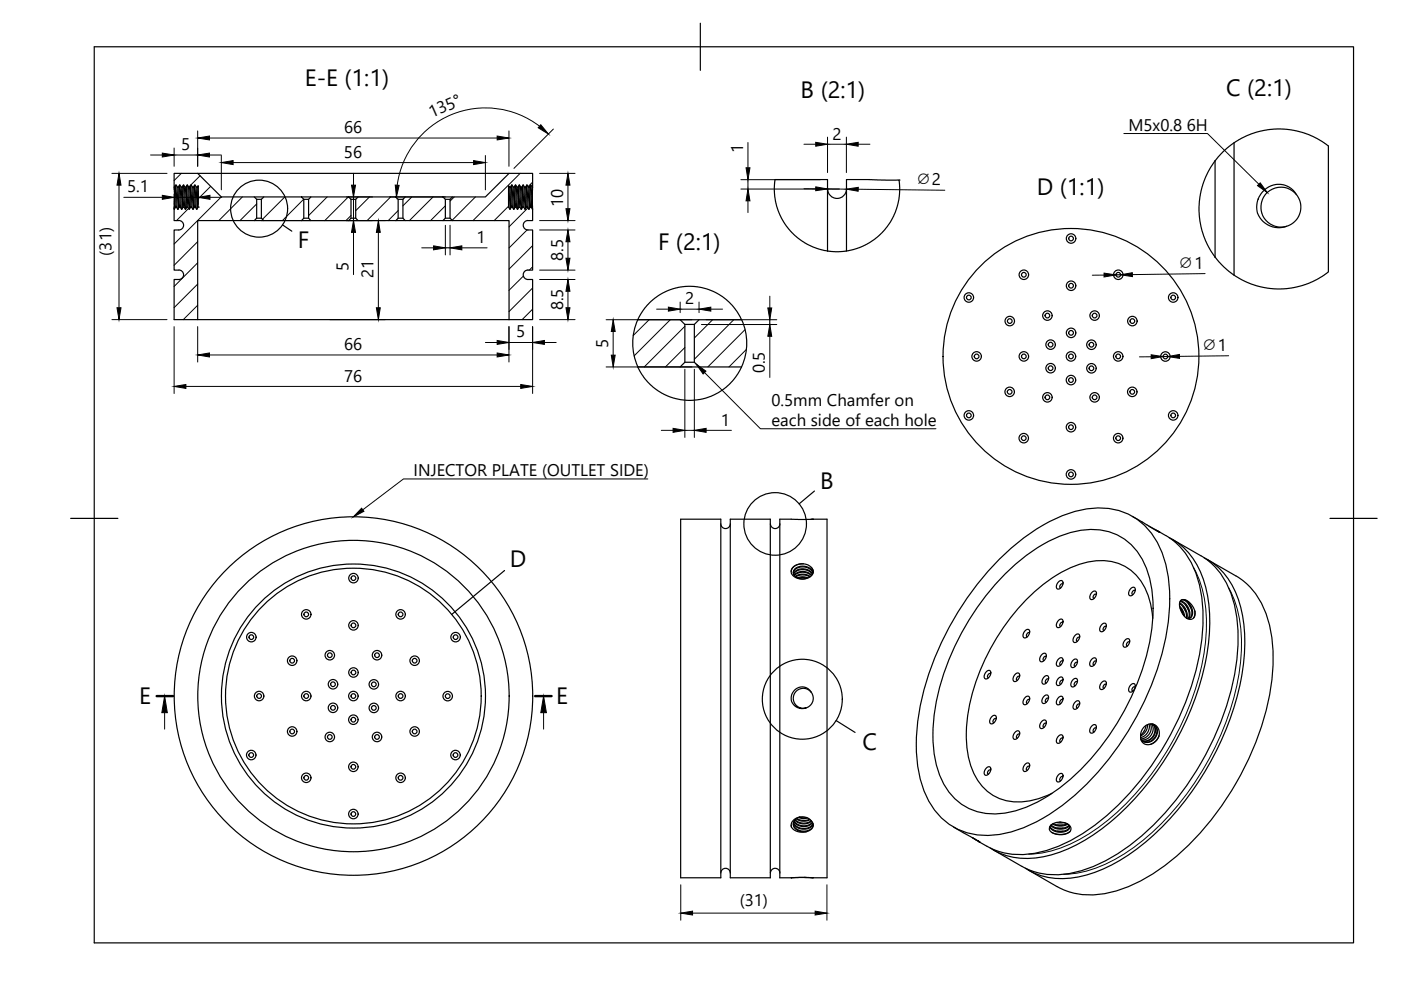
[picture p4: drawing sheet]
<svg xmlns="http://www.w3.org/2000/svg" width="297mm" height="210mm" viewBox="0 0 297 210" stroke-linecap="round" stroke-linejoin="round" font-family="sans-serif">
<defs><g id="words">
<g font-size="5">
<text x="64.6" y="18.2">E-E (1:1)</text>
<text x="169.8" y="20.7">B (2:1)</text>
<text x="260" y="20.3">C (2:1)</text>
<text x="219.8" y="41.4">D (1:1)</text>
<text x="63.1" y="52.6">F</text>
<text x="139.5" y="53">F (2:1)</text>
<text x="173.9" y="103.6">B</text>
<text x="108.1" y="120.2">D</text>
<text x="29.5" y="149.3">E</text>
<text x="117.9" y="149.3">E</text>
<text x="182.9" y="159">C</text>
</g>
<g font-size="3.6">
<text x="73" y="28.2">66</text>
<text x="91.5" y="25" transform="rotate(-24 91.5 25)">135°</text>
<text x="176.5" y="29.6">2</text>
<text x="239.2" y="27.8">M5x0.8</text>
<text x="251.6" y="27.8">6H</text>
<text x="38.4" y="31.8">5</text>
<text x="72.9" y="33.4">56</text>
<text x="157.6" y="32.5" transform="rotate(-90 157.6 32.5)">1</text>
<text x="27" y="40.8">5.1</text>
<text x="194" y="39.3">∅2</text>
<text x="119.4" y="43.8" transform="rotate(-90 119.4 43.8)">10</text>
<text x="101" y="51.6">1</text>
<text x="23.7" y="54.2" transform="rotate(-90 23.7 54.2)">(31)</text>
<text x="73.9" y="57.5" transform="rotate(-90 73.9 57.5)">5</text>
<text x="79.2" y="58.9" transform="rotate(-90 79.2 58.9)">21</text>
<text x="119.4" y="55.3" transform="rotate(-90 119.4 55.3)">8.5</text>
<text x="249.7" y="57.1" transform="rotate(-1 249.7 57.1)">∅1</text>
<text x="119.4" y="65.8" transform="rotate(-90 119.4 65.8)">8.5</text>
<text x="145.2" y="64.6">2</text>
<text x="109.4" y="71.6">5</text>
<text x="73" y="74.2">66</text>
<text x="129" y="73.8" transform="rotate(-90 129 73.8)">5</text>
<text x="254.7" y="74.5" transform="rotate(-1 254.7 74.5)">∅1</text>
<text x="73" y="80.9">76</text>
<text x="162.2" y="79.2" transform="rotate(-90 162.2 79.2)">0.5</text>
<text x="163.6" y="86.1">0.5mm Chamfer on</text>
<text x="152.8" y="90.2">1</text>
<text x="163.6" y="90.4">each side of each hole</text>
<text x="87.7" y="101">INJECTOR PLATE (OUTLET SIDE)</text>
<text x="156.8" y="192">(31)</text>
</g>
</g></defs>
<!-- layer: Visible -->
<g fill="none" stroke="#000" stroke-width=".25">
<path d="M36.9 36.8h5l5 5h7l.5 .5v4l-.5 .5h-12v21h-5v-8.5h1a.99 .99 0 0 0 1-1 .99 .99 0 0 0-1-1h-1v-8.5h1a.99 .99 0 0 0 1-1 .99 .99 0 0 0-1-1h-1v-2.4l.3-.5h.2l.3 .5 .3-.5h.2l.3 .5 .3-.5h.2l.3 .5 .3-.5h.2l.3 .5 .3-.5h.2l.3 .5 .3-.5h.2l.3 .5 .3-.5v-4.5l-.2 .3h-.2l-.3-.5-.3 .5h-.2l-.3-.5-.3 .5h-.2l-.3-.5-.3 .5h-.2l-.3-.5-.3 .5h-.2l-.3-.5-.3 .5h-.2l-.3-.5-.4 .5zM36.9 39.7v.4M37.3 39.3l-.4 4.9 .1-4.5M37.3 39.2l-.3 5.1M37.6 39.7l-.4 4.2M37.8 39.7l-.4 4.2M38.1 39.3l-.4 5.1M38.1 39.2l-.3 5.1M38.4 39.7l-.4 4.2M38.6 39.7l-.4 4.2M38.9 39.3l-.4 5.1M38.9 39.2l-.3 5.1"/>
<path d="M39.2 39.7l-.4 4.2M39.4 39.7l-.4 4.2M39.7 39.3l-.4 5.1M39.8 39.2l-.4 5.1M40 39.7l-.4 4.2M40.2 39.7l-.4 4.2M40.4 39.3l-.3 5.1M40.6 39.2l-.4 5.1M40.8 39.7l-.4 4.2M41 39.7l-.4 4.2M41.3 39.3l-.4 5.1M41.3 39.2l-.3 5.1"/>
<path d="M41.6 39.7l-.4 4.2M41.8 39.7l-.4 4.2M41.9 36.8h66M42 39.6l-.3 4.8M108 39.7l-.2 1.9M108.2 39.7l-.4 4.2M108.5 39.3l-.4 5.1M108.6 39.2l-.4 5.1M108.8 39.7l-.4 4.2M109 39.7l-.4 4.2M109.3 39.3l-.4 5.1M109.3 39.2l-.3 5.1"/>
<path d="M109.6 39.7l-.4 4.2M109.8 39.7l-.4 4.2M110.1 39.3l-.4 5.1M110.2 39.2l-.4 5.1M110.4 39.7l-.4 4.2M110.6 39.7l-.4 4.2M110.9 39.3l-.4 5.1M111 39.2l-.4 5.1M111.2 39.7l-.4 4.2M111.4 39.7l-.4 4.2M111.7 39.3l-.4 5.1M111.8 39.2l-.4 5.1"/>
<path d="M112 39.7l-.4 4.2M112.2 39.7l-.4 4.2M112.5 39.3l-.4 5.1M112.6 39.2l-.4 5.1M112.8 39.7l-.4 4.2M112.9 39.7v1.5M164.3 38.1h11.2v15.1l-2.4-.6-2.5-1.2-2-1.4-1.9-2.1-1.4-2.4-.7-2.1-.4-2.5zM190.6 38.2h.1M257.6 34.1v20.4M259.2 32.3l2.4-2 2.7-1.5 3-1 3-.4 3.6 .2 2.6 .6 2.6 1.1 2.5 1.7v26.7l-2.5 1.6-3 1.2-3.4 .7h-3.2l-3.2-.6-2.9-1.2-2.8-1.8-2.1-2-1.7-2.4-1.6-3.2-.8-3-.2-3.2 .4-3.2 1-3.1 1.5-2.7zM261.6 30.3v28M36.9 44.2v.2"/>
<path d="M42 43.9h.1M42 40.5l-.2 3.8M53.9 41.8h2M53.9 46.8h2M54.4 42.3h1M54.4 46.3h1M55.4 42.3l.5-.5h8l.5 .5v4l-.5 .5h-8l-.5-.5zM63.9 46.8h2M63.9 41.8h2M64.4 46.3h1M64.4 42.3h1M65.9 41.8h8l.5 .5v4l-.5 .5h-8l-.5-.5v-4z"/>
<path d="M73.9 46.8h2M73.9 41.8h2M74.4 46.3h1M74.4 42.3h1M75.4 42.3l.5-.5h8l.5 .5v4l-.5 .5h-8l-.5-.5zM83.9 46.8h2M83.9 41.8h2M84.4 46.3h1M84.4 42.3h1M85.9 41.8h8l.5 .5v4l-.5 .5h-8l-.5-.5v-4zM93.9 41.8h2M93.9 46.8h2"/>
<path d="M94.4 46.3h1M94.4 42.3h1M95.5 42.1l.4-.3h7l5-5h5v2.9l-.3-.5-.4 .5h-.2l-.2-.5-.4 .5h-.2l-.2-.5-.4 .5h-.2l-.2-.5-.4 .5h-.2l-.3-.5-.3 .5h-.2l-.2-.5-.4 .5h-.2l-.2-.3v4.5l.3 .5 .3-.5h.2l.3 .5 .3-.5h.2l.3 .5 .3-.5h.2l.3 .5 .3-.5h.2l.3 .5 .3-.5h.2l.3 .5 .3-.5h.2l.3 .5v2.4h-1a1.01 1.01 0 0 0-1 1 1.01 1.01 0 0 0 1 1h1v8.5l-1-.1a1.01 1.01 0 0 0-1 1 1.01 1.01 0 0 0 1 1.1h1v8.5h-5v-21h-12l-.5-.5v-4zM112.6 43.9l.3-2.7v3.1M175.5 53.2l3.1 .1 3.1-.6 2.6-1.2 2.3-1.8 1.9-2.3 1.4-2.5 .8-3.3 .1-1.9-.2-1.5-11.1-.1v15.1M175.5 40.1a2 2 0 0 0 2 2 2 2 0 0 0 2-2M267.8 40.6l1.2-1 1.4-.5h1.1l1.5 .4 1.1 .8 1 1.3 .6 1.4 .1 1.4-.3 1.1-.8 1.3-1 .8-1.5 .5-1.4 .2-1.7-.5-1.3-.8-.7-.9a4.6 4.6 0 0 1 .7-5.5zM274.8 41.3l-.8-.8a4.2 4.2 0 0 0-6.6 2.7 4.2 4.2 0 0 0 5.4 4.8M41.9 67.8h66M135.2 67.8a12.1 12.1 0 0 0 0 10M137.7 64.2l2.2-1.7 2.8-1.3 2.7-.5 3.1 .2 2.8 .9 2.5 1.6 2.1 2.1 1.3 2.3h-22l1.2-2.1zM144.2 67.8l1 1v8l-1 1h-9l1.5 2.5 2.1 2.1 1.5 1 1.3 .6 2.1 .6 2.8 .3 2.5-.3 2.5-.9 2.5-1.7 2-2 1.2-2.2h-13"/>
<path d="M145.2 68.8h2M145.2 76.8h2M148.2 67.8l-1 1v8l1 1M157.2 67.8a12.1 12.1 0 0 1 0 10M144.3 110.1h8.5v76h-8.5zM152.8 111.1a1.01 1.01 0 0 0 1 1 1.01 1.01 0 0 0 1-1M154.8 110.1h8.5v76h-8.5zM163.3 111.1a1.01 1.01 0 0 0 1 1 1.01 1.01 0 0 0 1.1-1M170.3 119.5l-.8 .1-1 .4-.5 .5-.3 .7M172 110.1h.4h-7.1v76h2.4M172.4 110.1h2.9v76h-2.9M212 118.5a38.9 38.9 0 0 1 15.3-9.9 15.3 15.3 0 0 1 14.8 2.3 19.2 19.2 0 0 1 5.8 13.7 52.5 52.5 0 0 1-7.1 27.7 55.4 55.4 0 0 1-19.7 21.2 21.6 21.6 0 0 1-15.2 3.3 14.1 14.1 0 0 1-10.4-10.2 36.4 36.4 0 0 1 .4-20.3 63.9 63.9 0 0 1 16.1-27.8z"/>
<path d="M240.1 109.5l5.8 3.3M243.6 111.6l2.1 1.2M245.2 112.4l.7 .5M245.5 112.6a15.5 15.5 0 0 1 8.5 10.4 39.1 39.1 0 0 1-1.2 22 61.8 61.8 0 0 1-20.8 30.1 28.6 28.6 0 0 1-14.7 6.1 14.3 14.3 0 0 1-8.1-1.8M247.9 114a15.2 15.2 0 0 1 7.7 10.4 39.1 39.1 0 0 1-1.3 21.1 61.8 61.8 0 0 1-21.4 30.7 26.1 26.1 0 0 1-16.2 5.8 13.5 13.5 0 0 1-6.7-2.2M248.6 114.4l6 3.4a16.2 16.2 0 0 1 7.3 11.3 42.8 42.8 0 0 1-2.6 22.6 60.2 60.2 0 0 1-21.7 28.9 25.4 25.4 0 0 1-14.6 4.9 13.6 13.6 0 0 1-6.3-1.8M255.3 118.3a15.2 15.2 0 0 1 7.7 10.4 39.1 39.1 0 0 1-1.3 21.1 61.8 61.8 0 0 1-21.3 30.7 26.1 26.1 0 0 1-16.3 5.8 13.5 13.5 0 0 1-6.7-2.2M256 118.7l6 3.4M168.2 121.5l.2-.6 .7-.5 1.3-.2 1.3 .4 .7 .9M168.2 121.7l.4-.6 .4-.3 1.3-.2 1.1 .3 .5 .3 .4 .5M168.3 121.8l.7-.8 1.5-.2 1.2 .4 .6 .6M168.4 122l.7-.6 1.4-.2 .8 .2 .8 .6"/>
<path d="M168.4 122l.7-.5 1.3-.2 .8 .2 .8 .6M168.6 122.3l.6-.4 .7-.2 1.1 .1 .8 .5M168.7 122.3l.7-.3 .9-.1 .9 .2 .5 .2M169.1 122.5l.9-.2 1.3 .2M169.3 122.6l.6-.1 1.2 .1M172 120.3l.4 .6-.1 .7-.6 .7-.8 .4M172.4 121.4l-.5-.7-1.1-.6h-1.1l-.6 .2-.6 .4-.3 .8 .4 .7 .9 .5h1.4M172.4 121.2l-.2-.6-.4-.5-1.1-.5-.9-.1-.8 .2-1 .8-.2 .4v.7l.6 .7 1.2 .4h1.3M212.8 122a33.8 33.8 0 0 1 13.9-9 13 13 0 0 1 13.3 2.6 18.4 18.4 0 0 1 4.5 13.4 49.3 49.3 0 0 1-9.3 26.9 43.4 43.4 0 0 1-16 14.5 16.2 16.2 0 0 1-13.3 1.3 13.2 13.2 0 0 1-7.4-9.8 37 37 0 0 1 2.2-20.8 55.9 55.9 0 0 1 12.1-19.1zM217.3 133.7l.3-.2h.5a1.16 1.16 0 0 1-1 1.7 1.01 1.01 0 0 1 .2-1.5zM218.3 134.2a.47 .47 0 0 0-.6 .2 .47 .47 0 0 0 .1 .6M220.9 138.8l.2-.2 .5-.1a1.16 1.16 0 0 1-1 1.8 1.01 1.01 0 0 1 .3-1.5z"/>
<path d="M221.8 139.2a.47 .47 0 0 0-.6 .3 .47 .47 0 0 0 .2 .6M224.4 131.6l.3-.3h.5a1.16 1.16 0 0 1-1 1.7 1.01 1.01 0 0 1 .2-1.4zM224.4 123.4l.3-.2 .5-.1a1.16 1.16 0 0 1-1 1.8 1.01 1.01 0 0 1 .2-1.5zM224.4 139.8l.3-.3h.5a1.16 1.16 0 0 1-1 1.7 1.01 1.01 0 0 1 .2-1.4zM225.4 123.9a.47 .47 0 0 0-.6 .2 .47 .47 0 0 0 .1 .6M225.4 132a.47 .47 0 0 0-.6 .2 .47 .47 0 0 0 .1 .6M227.9 134.7l.3-.2h.5a1.16 1.16 0 0 1-1 1.7 1.01 1.01 0 0 1 .2-1.5zM228.9 135.2a.47 .47 0 0 0-.6 .2 .47 .47 0 0 0 .1 .6M231.5 139.8l.2-.2 .5-.1a1.16 1.16 0 0 1-1 1.8 1.01 1.01 0 0 1 .3-1.5zM231.5 125.6l.3-.2 .5-.1a1.16 1.16 0 0 1-1 1.8 1.01 1.01 0 0 1 .2-1.5zM232.4 126.1a.47 .47 0 0 0-.5 .2 .47 .47 0 0 0 .1 .6M233.6 132.4l.3-.2h.5a1.16 1.16 0 0 1-1 1.7 1.01 1.01 0 0 1 .2-1.5z"/>
<path d="M234.5 132.9a.47 .47 0 0 0-.5 .2 .47 .47 0 0 0 .1 .6M238.5 135.7l.3-.2 .5-.1a1.16 1.16 0 0 1-1 1.8 1.01 1.01 0 0 1 .2-1.5zM239.5 136.2a.47 .47 0 0 0-.6 .2 .47 .47 0 0 0 .1 .6M239.7 124.8l.3-.2 .5-.1a1.16 1.16 0 0 1-1 1.8 1.01 1.01 0 0 1 .2-1.5zM240.7 125.3a.47 .47 0 0 0-.6 .2 .47 .47 0 0 0 .1 .6M244.4 131.1a13.3 13.3 0 0 0-5.4-10.7 12.3 12.3 0 0 0-11.5-.3 36.3 36.3 0 0 0-15.8 14.5 40.5 40.5 0 0 0-6.8 22.6 13.8 13.8 0 0 0 5 11 11.8 11.8 0 0 0 11.4 .7l1.8-.7M250.1 128l.6 .5 .5 .8 .3 1v.7M250.1 128.5l.8 1.2 .3 1M250.1 127.8l.7 .5 .6 .9 .3 1v.9M250.2 128.9l.5 .8 .3 .8M250.2 127.5l.9 .4 .8 1.2 .2 1-.2 1M250.3 127.4l.9 .5 .7 .9 .4 1.4-.3 .9"/>
<path d="M250.3 129l.5 .9M250.4 127.2h.5l.6 .3 .9 1.2 .3 1.3-.1 .7-.3 .4M250.8 128.6l.6 1M251.1 127.1l.7 .3 .7 .7 .6 .8 .2 .7M251.1 127.1l.6 .4 .5 .6 .6 1.4v.7l-.2 .6-.5 .3h-.5M251.1 127.1h-.5l-.3 .3-.2 .9 .4 1.4 .6 1 .9 .6 .9-.1 .4-.5v-1.1M251.4 128.3l.5 1M251.9 128l.6 .9M253.3 129.6v.8l-.3 .6M262 122.1a16.2 16.2 0 0 1 7.3 11.3 42.8 42.8 0 0 1-2.5 22.6 60.2 60.2 0 0 1-21.8 28.9 25.4 25.4 0 0 1-14.6 4.8 13.6 13.6 0 0 1-6.3-1.7l-6-3.5M168.5 146.3l.8-.5 1-.2 1 .4 .6 .7-.9-.6-1.1-.1-1.1 .6-.6 1 .1 1.2 .5 .8 1 .5h1.1l-1 .1-.7-.1-.6-.4-.6-.7-.3-.7 .1-.6 .2-.7zM172 146.7l.4 .9-.1 1.1-.6 1-.8 .4"/>
<path d="M209.1 142.4l.3-.2h.5a1.16 1.16 0 0 1-1 1.7 1.01 1.01 0 0 1 .2-1.5zM210 142.9a.47 .47 0 0 0-.5 .2 .47 .47 0 0 0 .1 .6M210.3 152l.2-.2 .5-.1a1.16 1.16 0 0 1-1 1.7 1.01 1.01 0 0 1 .3-1.4zM211.2 152.4a.47 .47 0 0 0-.6 .2 .47 .47 0 0 0 .1 .6M215.2 143l.3-.2 .5-.1a1.16 1.16 0 0 1-1 1.8 1.01 1.01 0 0 1 .2-1.5zM215.2 155.3l.3-.3h.5a1.16 1.16 0 0 1-1 1.7 1.01 1.01 0 0 1 .2-1.4zM216.2 155.7a.47 .47 0 0 0-.6 .2 .47 .47 0 0 0 .1 .6M216.2 143.5a.47 .47 0 0 0-.6 .2 .47 .47 0 0 0 .1 .6M217.3 147.9l.3-.2 .5-.1a1.16 1.16 0 0 1-1 1.8 1.01 1.01 0 0 1 .2-1.5zM218.3 148.4a.47 .47 0 0 0-.6 .2 .47 .47 0 0 0 .1 .6M220.9 153l.2-.3h.5a1.16 1.16 0 0 1-1 1.7 1.01 1.01 0 0 1 .3-1.4zM221.3 147.7l.3-.3h.5a1.16 1.16 0 0 1-1 1.7 1.01 1.01 0 0 1 .2-1.4z"/>
<path d="M221.3 143.6l.3-.3h.5a1.16 1.16 0 0 1-1 1.7 1.01 1.01 0 0 1 .2-1.4zM221.8 153.4a.47 .47 0 0 0-.6 .2 .47 .47 0 0 0 .2 .6M222.3 148.1a.47 .47 0 0 0-.6 .2 .47 .47 0 0 0 .1 .6M222.3 144a.47 .47 0 0 0-.6 .2 .47 .47 0 0 0 .1 .6M224.4 147.9l.3-.2h.5a1.16 1.16 0 0 1-1 1.7 1.01 1.01 0 0 1 .2-1.5zM224.4 143.8l.3-.2h.5a1.16 1.16 0 0 1-1 1.7 1.01 1.01 0 0 1 .2-1.5zM224.4 156.1l.3-.2 .5-.1a1.16 1.16 0 0 1-1 1.8 1.01 1.01 0 0 1 .2-1.5zM225.4 156.6a.47 .47 0 0 0-.6 .2 .47 .47 0 0 0 .1 .6M225.4 144.3a.47 .47 0 0 0-.6 .2 .47 .47 0 0 0 .1 .6M225.4 148.4a.47 .47 0 0 0-.6 .2 .47 .47 0 0 0 .1 .6M225.4 140.2a.47 .47 0 0 0-.6 .2 .47 .47 0 0 0 .1 .6M227.5 144.1l.2-.2h.5a1.16 1.16 0 0 1-1 1.7 1.01 1.01 0 0 1 .3-1.5z"/>
<path d="M227.5 140l.2-.2h.5a1.16 1.16 0 0 1-1 1.7 1.01 1.01 0 0 1 .3-1.5zM227.9 148.9l.3-.2 .5-.1a1.16 1.16 0 0 1-1 1.8 1.01 1.01 0 0 1 .2-1.5zM228.4 144.6a.47 .47 0 0 0-.6 .2 .47 .47 0 0 0 .1 .6M228.4 140.5a.47 .47 0 0 0-.5 .2 .47 .47 0 0 0 .1 .6M228.9 149.3a.47 .47 0 0 0-.6 .2 .47 .47 0 0 0 .1 .6M231.5 153.9l.2-.2h.5a1.16 1.16 0 0 1-1 1.7 1.01 1.01 0 0 1 .3-1.5zM232.4 154.4a.47 .47 0 0 0-.5 .2 .47 .47 0 0 0 .1 .6M232.4 140.2a.47 .47 0 0 0-.5 .2 .47 .47 0 0 0 .1 .6M233.6 144.7l.3-.2 .5-.1a1.16 1.16 0 0 1-1 1.8 1.01 1.01 0 0 1 .2-1.5zM234.5 145.2a.47 .47 0 0 0-.5 .2 .47 .47 0 0 0 .1 .6M239.7 145.2l.3-.2h.5a1.16 1.16 0 0 1-1 1.7 1.01 1.01 0 0 1 .2-1.5zM240.7 145.7a.47 .47 0 0 0-.6 .2 .47 .47 0 0 0 .1 .6"/>
<path d="M243 153.8l-.3 1-.9 1.1M243.3 153.6l-.1 .9-.3 .6-1.1 .9M243.6 153.5v1.1l-.4 .9-.7 .6-.7 .3M243.9 153.5l.2 .9-.3 1.1-.9 .9-1 .3M244.2 153.5l.3 1.2-.4 1-1 1-1.1 .2M244.2 153.5l.7 .2 .6 .6 .3 .8-.1 .9M244.2 153.5l.7 .3 .4 .8 .1 .9-.4 .9-.8 .7-.9 .3-.8-.1-.6-.5M244.2 153.5l-1.1 .2-.9 .9-.4 1.2v.7l.2 .6 .7 .6 .5 .2 .7-.1 1-.5 .8-1.3M244.4 153.6l.5 .9v.5l-.3 .9-.6 .7-.7 .4-.5 .1-.7-.1M244.5 153.6l.4 .5 .1 .6-.1 .8-.3 .6-.4 .5-.7 .4-.6 .2-.7-.1M244.6 153.6l.6 .7 .1 .7-.1 .7-.3 .6-1.1 .9-.7 .2-.8-.2M245.7 156l-.8 1.2-1 .6"/>
<path d="M167.7 174.9l.1 .5M167.8 175.4l.5 .6 .9 .3 1.7 .1M167.8 175.4l.1-1 .8-.9 1.2-.3 1.1 .1 1.1 .9 .3 .9-.3 .7-1.2 .6M168.2 174.7l.1 .5 .5 .5 .6 .4 .8 .1 1-.1 .6-.2 .5-.5 .1-.5M168.2 174.5l.6 .8 1.3 .5 1.5-.2 .6-.5 .2-.4M168.3 174.4l.3 .5 .5 .4 1.1 .4 1.3-.2 .5-.4 .4-.5M168.3 174.2l.8 .7 1.1 .4 1.1-.2 .6-.3 .4-.4M168.4 174.1l.7 .7 1.3 .3 1-.2 .8-.6M168.5 173.9l.7 .5 .9 .3 1.1-.1 .9-.5M168.6 173.8l.8 .5 .9 .2 1-.1 .7-.4M168.8 173.6l.5 .3 .9 .2h.8l.7-.3M168.9 173.5l1.4 .5 1.3-.3"/>
<path d="M169.3 173.3l1 .3 .9-.2M169.5 173.2l.7 .2 .8-.1M169.6 173.2l-1 .7a1.5 1.5 0 0 0-.2 1.5 1.5 1.5 0 0 0 1.3 .9l1.2 .1M202.2 175.4l5.6 3.2-.5-.4M206.1 177.6l.8 .5M206.4 177.7l1.3 .9M207.5 178.4l1.7 1M209.1 162.9l.3-.2 .5-.1a1.16 1.16 0 0 1-1 1.7 1.01 1.01 0 0 1 .2-1.4zM210 163.3a.47 .47 0 0 0-.5 .2 .47 .47 0 0 0 .1 .6M217.3 162.1l.3-.3h.5a1.16 1.16 0 0 1-1 1.7 1.01 1.01 0 0 1 .2-1.4zM218.3 162.5a.47 .47 0 0 0-.6 .2 .47 .47 0 0 0 .1 .6M222.6 175.2l.8 .8 1.2 .3 .9-.1 .7-.2 .4-.3 .2-.4"/>
<path d="M222.8 175l.7 .6 1.2 .2 1.2-.2 .8-.5M222.8 174.9l.9 .5 .8 .2 1.2-.1 .9-.5M223.2 174.7l1.4 .4h1l.8-.4M223.3 174.6l1.2 .4 1-.1 .7-.2M224 174.4h1.6M224.2 176.2h1.2M224.2 175.6h1.2M224.2 174.9h1.2M224.4 164.3l.3-.2 .5-.1a1.16 1.16 0 0 1-1 1.8 1.01 1.01 0 0 1 .2-1.5zM224.7 174.3h.2M225.4 164.7a.47 .47 0 0 0-.6 .2 .47 .47 0 0 0 .1 .6M225.7 174.4l.7 .3 .5 .6 .2 .4-.3 .6"/>
<path d="M225.7 174.4l.8 .4 .3 .6-.2 .4-.7 .5-.8 .2-1.2-.2-1-.5-.3-.5M225.7 174.4l-1.4-.1-1.1 .4-.6 .6-.1 .5 .1 .3 .9 .6 1 .3 1.2-.1 1.1-.6M226.8 176.3l-.9 .5-.9 .1-1.2-.1-.8-.3M152.8 185.1a1.01 1.01 0 0 1 1-1 1.01 1.01 0 0 1 1 1M163.3 185.1a1.01 1.01 0 0 1 1-1 1.01 1.01 0 0 1 1.1 1M170.5 186h.4l-3.2 .1h4.7l-1.5-.1M210.7 180.2l6 3.5"/>
<circle cx="217.1" cy="58.3" r="1.01"/>
<circle cx="217.1" cy="58.3" r=".5"/>
<circle cx="227.1" cy="50.6" r="1.01"/>
<circle cx="227.1" cy="50.6" r=".5"/>
<circle cx="237.1" cy="58.3" r="1.01"/>
<circle cx="237.1" cy="58.3" r=".5"/>
<circle cx="205.4" cy="63.1" r="1.01"/>
<circle cx="205.4" cy="63.1" r=".5"/>
<circle cx="207.1" cy="75.6" r="1.01"/>
<circle cx="207.1" cy="75.6" r=".5"/>
<circle cx="214.1" cy="68.1" r="1.01"/>
<circle cx="214.1" cy="68.1" r=".5"/>
<circle cx="217.1" cy="75.6" r="1.01"/>
<circle cx="217.1" cy="75.6" r=".5"/>
<circle cx="222.1" cy="66.9" r="1.01"/>
<circle cx="222.1" cy="66.9" r=".5"/>
<circle cx="222.7" cy="78.1" r="1.01"/>
<circle cx="222.7" cy="73.1" r="1.01"/>
<circle cx="222.7" cy="78.1" r=".5"/>
<circle cx="222.7" cy="73.1" r=".5"/>
<circle cx="227.1" cy="75.6" r="1.01"/>
<circle cx="227.1" cy="75.6" r=".5"/>
<circle cx="227.1" cy="75.6" r="27.1"/>
<circle cx="227.1" cy="60.6" r="1.01"/>
<circle cx="227.1" cy="70.6" r="1.01"/>
<circle cx="227.1" cy="70.6" r=".5"/>
<circle cx="227.1" cy="60.6" r=".5"/>
<circle cx="231.4" cy="78.1" r="1.01"/>
<circle cx="231.4" cy="73.1" r="1.01"/>
<circle cx="231.4" cy="73.1" r=".5"/>
<circle cx="231.4" cy="78.1" r=".5"/>
<circle cx="232.1" cy="66.9" r="1.01"/>
<circle cx="232.1" cy="66.9" r=".5"/>
<circle cx="237.1" cy="75.6" r="1.01"/>
<circle cx="237.1" cy="75.6" r=".5"/>
<circle cx="240.1" cy="68.1" r="1.01"/>
<circle cx="240.1" cy="68.1" r=".5"/>
<circle cx="247.1" cy="75.6" r="1.01"/>
<circle cx="247.1" cy="75.6" r=".5"/>
<circle cx="248.7" cy="63.1" r="1.01"/>
<circle cx="248.7" cy="63.1" r=".5"/>
<circle cx="205.4" cy="88.1" r="1.01"/>
<circle cx="205.4" cy="88.1" r=".5"/>
<circle cx="214.1" cy="83.1" r="1.01"/>
<circle cx="214.1" cy="83.1" r=".5"/>
<circle cx="217.1" cy="92.9" r="1.01"/>
<circle cx="217.1" cy="92.9" r=".5"/>
<circle cx="222.1" cy="84.2" r="1.01"/>
<circle cx="222.1" cy="84.2" r=".5"/>
<circle cx="227.1" cy="80.6" r="1.01"/>
<circle cx="227.1" cy="90.6" r="1.01"/>
<circle cx="227.1" cy="90.6" r=".5"/>
<circle cx="227.1" cy="80.6" r=".5"/>
<circle cx="232.1" cy="84.2" r="1.01"/>
<circle cx="232.1" cy="84.2" r=".5"/>
<circle cx="237.1" cy="92.9" r="1.01"/>
<circle cx="237.1" cy="92.9" r=".5"/>
<circle cx="240.1" cy="83.1" r="1.01"/>
<circle cx="240.1" cy="83.1" r=".5"/>
<circle cx="248.7" cy="88.1" r="1.01"/>
<circle cx="248.7" cy="88.1" r=".5"/>
<circle cx="227.1" cy="100.6" r="1.01"/>
<circle cx="227.1" cy="100.6" r=".5"/>
<circle cx="53.3" cy="135.1" r="1.01"/>
<circle cx="53.3" cy="135.1" r=".5"/>
<circle cx="64.9" cy="130.3" r="1.01"/>
<circle cx="64.9" cy="130.3" r=".5"/>
<circle cx="69.9" cy="138.9" r="1.01"/>
<circle cx="69.9" cy="138.9" r=".5"/>
<circle cx="74.9" cy="132.6" r="1.01"/>
<circle cx="74.9" cy="122.6" r="1.01"/>
<circle cx="74.9" cy="122.6" r=".5"/>
<circle cx="74.9" cy="132.6" r=".5"/>
<circle cx="79.9" cy="138.9" r="1.01"/>
<circle cx="79.9" cy="138.9" r=".5"/>
<circle cx="84.9" cy="130.3" r="1.01"/>
<circle cx="84.9" cy="130.3" r=".5"/>
<circle cx="96.6" cy="135.1" r="1.01"/>
<circle cx="96.6" cy="135.1" r=".5"/>
<circle cx="54.9" cy="147.6" r="1.01"/>
<circle cx="54.9" cy="147.6" r=".5"/>
<circle cx="61.9" cy="155.1" r="1.01"/>
<circle cx="61.9" cy="140.1" r="1.01"/>
<circle cx="61.9" cy="140.1" r=".5"/>
<circle cx="61.9" cy="155.1" r=".5"/>
<circle cx="64.9" cy="147.6" r="1.01"/>
<circle cx="64.9" cy="147.6" r=".5"/>
<circle cx="69.9" cy="156.3" r="1.01"/>
<circle cx="69.9" cy="156.3" r=".5"/>
<circle cx="70.6" cy="145.1" r="1.01"/>
<circle cx="70.6" cy="150.1" r="1.01"/>
<circle cx="70.6" cy="150.1" r=".5"/>
<circle cx="70.6" cy="145.1" r=".5"/>
<circle cx="74.9" cy="152.6" r="1.01"/>
<circle cx="74.9" cy="147.6" r="1.01"/>
<circle cx="74.9" cy="147.6" r=".5"/>
<circle cx="74.9" cy="152.6" r=".5"/>
<circle cx="74.9" cy="147.6" r="38"/>
<circle cx="74.9" cy="147.6" r="33"/>
<circle cx="74.9" cy="142.6" r="1.01"/>
<circle cx="74.9" cy="142.6" r=".5"/>
<circle cx="74.9" cy="147.6" r="28"/>
<circle cx="79.3" cy="145.1" r="1.01"/>
<circle cx="79.3" cy="150.1" r="1.01"/>
<circle cx="79.3" cy="145.1" r=".5"/>
<circle cx="79.3" cy="150.1" r=".5"/>
<circle cx="79.9" cy="156.3" r="1.01"/>
<circle cx="79.9" cy="156.3" r=".5"/>
<circle cx="84.9" cy="147.6" r="1.01"/>
<circle cx="84.9" cy="147.6" r=".5"/>
<circle cx="87.9" cy="155.1" r="1.01"/>
<circle cx="87.9" cy="140.1" r="1.01"/>
<circle cx="87.9" cy="140.1" r=".5"/>
<circle cx="87.9" cy="155.1" r=".5"/>
<circle cx="94.9" cy="147.6" r="1.01"/>
<circle cx="94.9" cy="147.6" r=".5"/>
<circle cx="53.3" cy="160.1" r="1.01"/>
<circle cx="53.3" cy="160.1" r=".5"/>
<circle cx="64.9" cy="164.9" r="1.01"/>
<circle cx="64.9" cy="164.9" r=".5"/>
<circle cx="74.9" cy="162.6" r="1.01"/>
<circle cx="74.9" cy="172.6" r="1.01"/>
<circle cx="74.9" cy="172.6" r=".5"/>
<circle cx="74.9" cy="162.6" r=".5"/>
<circle cx="84.9" cy="164.9" r="1.01"/>
<circle cx="84.9" cy="164.9" r=".5"/>
<circle cx="96.6" cy="160.1" r="1.01"/>
<circle cx="96.6" cy="160.1" r=".5"/>
</g>
<!-- layer: Visible Narrow -->
<path d="M253.1 120.4a27.4 27.4 0 0 1 2.4 16.9 59.6 59.6 0 0 1-23.2 38.5 26.5 26.5 0 0 1-14.2 5.3M260.5 124.6a27.4 27.4 0 0 1 2.4 17 59.6 59.6 0 0 1-23.1 38.5 26.5 26.5 0 0 1-14.3 5.3" fill="none" stroke="#000" stroke-width=".21"/>
<!-- layer: Border -->
<path d="M20 9.9h267v190h-267zM148.5 4.9v10M15 109.9h10M282 109.9h10" fill="none" stroke="#000" stroke-width=".25"/>
<!-- layer: Annotations -->
<g fill="none" stroke="#000" stroke-width=".25">
<path d="M59.9 47.7l2 1.3M172.7 104.1l-3.3 2.7M107 121l-11.2 9.3M177.3 152.8l4 2.5"/>
<circle cx="54.9" cy="44.2" r="6"/>
<circle cx="164.3" cy="111.1" r="6.6"/>
<circle cx="74.9" cy="147.6" r="27.1"/>
<circle cx="170.1" cy="148.3" r="8.5"/>
</g>
<path d="M267.2 38.8l1.5 2-2.1-1.4zM147.6 77.2l2.1 1.5-.6 .6zM76.7 107.8l.5 .6-2.3 1.2zM34.9 147.6l.6 3.5h-1.2zM115.3 147.6l.5 3.5h-1.1z" fill="#000" stroke="#000" stroke-width=".21"/>
<path d="M238.3 28.3h17.7l10.9 10.8M149.4 79l11.8 11.9h37.2M137.4 101.6h-51.9l-8.6 6.5M34.9 151.1v3.5M115.3 151.1v3.5" fill="none" stroke="#000" stroke-width=".21"/>
<!-- layer: Dimensions -->
<g fill="none" stroke="#000" stroke-width=".21">
<path d="M23.7 36.8h11.7M25.2 39.3v25.9M31.9 32.9h2.5M36.9 31.4v3.9M36.9 32.9h5M41.9 27.8v7.5M44.4 29.3h61M44.4 32.9h2.5M46.9 33v7.3M49.4 34.5h51M75 36.8v2.5M102.9 33v7.3"/>
<path d="M107.9 27.8v7.5M114.4 26.8a18.9 18.9 0 0 0-30.2 12.4M114.4 36.8h7.5M117.3 27.4l-8.3 8.3M120.4 39.3v5M157.1 38.1h16.8M158.6 30.2v5.4M158.6 38.1v2M170.5 30.6h2.5M175.5 29.1v7.5M175.5 30.6h4M179.5 29.1v7.5"/>
<path d="M181.9 30.6h2.5M26.2 41.8h8.2M36.9 41.2v2.1M36.9 41.8h5.1M42 40.8v2.5M44.5 41.8h2.5M55.4 46.8h26.3M73.4 41.8h5.6M75 41.8v5M75 49.3v8.9M80.2 49.3v15.9M82.5 41.8h11.9"/>
<path d="M89.4 52.5h2.5M94.4 47.8v6.3M94.4 52.5h1M95.4 47.8v6.3M97.9 52.5h5.4M114.4 46.8h7.5M114.4 48.8h7.5M114.4 57.3h7.5M114.4 59.3h7.5M120.4 51.3v3.5M157.1 40.1h20.8M158.6 42.6v2.5"/>
<path d="M170.5 40h2.5M175.5 40.1h4M181.9 40.1l18.4 .2M234.1 58.3h-2.5M237.6 58.3h-1M255.5 58l-15.4 .2M23.7 67.8h11.7M36.9 69.3v14.1M41.9 69.3v7.5M44.4 75.3h61M70 67.8h11.7M102.9 72.6h2.5"/>
<path d="M107.9 69.3v7.5M107.9 72.6h5M112.9 69.3v14.1M114.4 67.8h7.5M115.4 72.6h2.5M120.4 61.8v3.4M128.5 67.8h18.2M128.5 77.8h18.2M130 70.3v5M139.2 65.5h2.5M144.2 64v2.3M144.2 65.5h4"/>
<path d="M145.2 78.3v14.4M147.2 78.3v14.4M148.2 64v2.3M148.7 68.8h16M149.7 67.8h15M150.7 65.5h2.5M163.2 62.8v2.5M163.2 67.8v1M163.2 71.3v8.7M244.1 75.6l-2.5 .1M246.6 75.6h1M260.5 75.4l-10.4 .2"/>
<path d="M39.4 81.9h71M140.2 91.2h2.5M145.2 91.2h2M149.7 91.2h5.4M144.3 187.6v7.5M146.8 193.6h26M175.3 187.6v7.5"/>
</g>
<g fill="#000" stroke="#000" stroke-width=".21">
<path d="M25.2 36.8l.5 2.5h-.9zM34.4 32.5l2.5 .4-2.5 .4zM41.9 29.3l2.5-.5v.9zM41.9 32.9l2.5-.4v.8zM46.9 34.5l2.5-.4v.8zM74.5 39.3h.9l-.4 2.5zM83.8 39.2l.8 .1-.5 2.5zM100.4 34.1l2.5 .4-2.5 .4zM105.4 28.8l2.5 .5-2.5 .4zM114.7 26.5l1.6 1.9-2.2-1.3zM120.4 36.8l.4 2.5h-.8zM158.2 35.6h.8l-.4 2.5z"/>
<path d="M173 30.2l2.5 .4-2.5 .4zM173 39.6l2.5 .5-2.5 .3zM179.5 30.6l2.4-.4v.8zM179.5 40.1l2.5-.4-.1 .8zM34.4 41.4l2.5 .4-2.5 .5zM42 41.8l2.5-.4v.9zM75 46.8l.4 2.5h-.9zM80.2 46.8l.4 2.5h-.8zM91.9 52.1l2.5 .4-2.5 .5zM95.4 52.5l2.5-.4v.9zM120 44.3h.8l-.4 2.5zM120.4 48.8l.4 2.5h-.8z"/>
<path d="M120 54.8h.8l-.4 2.5zM158.6 40.1l.4 2.5h-.8zM234.1 57.9l2.5 .4-2.5 .4zM237.6 58.3l2.5-.5v.8zM24.8 65.2h.9l-.5 2.6zM41.9 75.3l2.5-.5v.9zM79.8 65.2h.8l-.4 2.6zM105.4 72.2l2.5 .4-2.5 .4zM105.4 74.8l2.5 .5-2.5 .4zM112.9 72.6l2.5-.4v.8zM120.4 59.3l.4 2.5h-.8zM120 65.2h.8l-.4 2.6z"/>
<path d="M130 67.8l.4 2.5h-.8zM129.6 75.3h.8l-.4 2.5zM141.7 65.1l2.5 .4-2.5 .5zM148.2 65.5l2.5-.4v.9zM162.8 65.3h.8l-.4 2.5zM163.2 68.8l.4 2.5h-.8zM244.1 75.2l2.5 .4-2.5 .4zM247.6 75.6l2.5-.4v.8zM36.9 81.9l2.5-.4v.9zM110.4 81.5l2.5 .4-2.5 .5zM142.7 90.8l2.5 .4-2.5 .5zM147.2 91.2l2.5-.4v.9z"/>
<path d="M144.3 193.6l2.5-.4v.8zM172.8 193.2l2.5 .4-2.5 .4z"/>
</g>
<!-- layer: Hatching -->
<g fill="none" stroke="#000" stroke-width=".21">
<path d="M38.4 36.8l-1.5 1.5M42.4 37.3l-2.4 2.4M44.7 39.5l-2.7 2.7M110.3 36.8l-10 10M112.9 38.6l-.9 1M40 44.2l-2.6 2.6M41.9 51.2l-5 5.1M41.9 55.7l-5 5M46.9 41.8l-10 9.9M51.4 41.8l-5 5M54.4 43.2l-3.5 3.6M60.4 41.8l-4.8 4.7"/>
<path d="M64.4 42.2l-4.5 4.6M69.4 41.8l-4 3.9M73.9 41.8l-5 5M74.4 45.7l-1.1 1.1M78.3 41.8l-2.9 2.9M82.8 41.8l-5 5M84.4 44.7l-2.1 2.1M87.3 41.8l-1.9 1.9M91.8 41.8l-5 5M94.4 43.6l-3.1 3.2M96.3 41.8l-.9 .8M100.8 41.8l-4.9 4.9"/>
<path d="M107.8 43.7l-3 3.1M111 58.5l-3.1 3.1M111.8 48.7l-3.9 3.9M111.9 44.1l-4 4M112.9 52.1l-5 5M112.9 56.6l-.7 .7M41.9 60.2l-5 5M41.9 64.7l-3 3.1M112.9 61.1l-5 5M112.9 65.5l-2.2 2.3M137.6 67.8l-3.4 3.4M142.1 67.8l-7.7 7.7"/>
<path d="M145.2 69.2l-8.6 8.6M145.2 73.7l-4.1 4.1M151.1 67.8l-3.9 3.9M155.6 67.8l-8.4 8.4M157.9 69.9l-7.8 7.9M158.2 74.1l-3.6 3.7"/>
</g>
<!-- layer: Annotations -->
<path d="M33.2 147.6h3.5M113.5 147.6h3.4" fill="none" stroke="#000" stroke-width=".51"/>
<use href="#words"/>
</svg>
